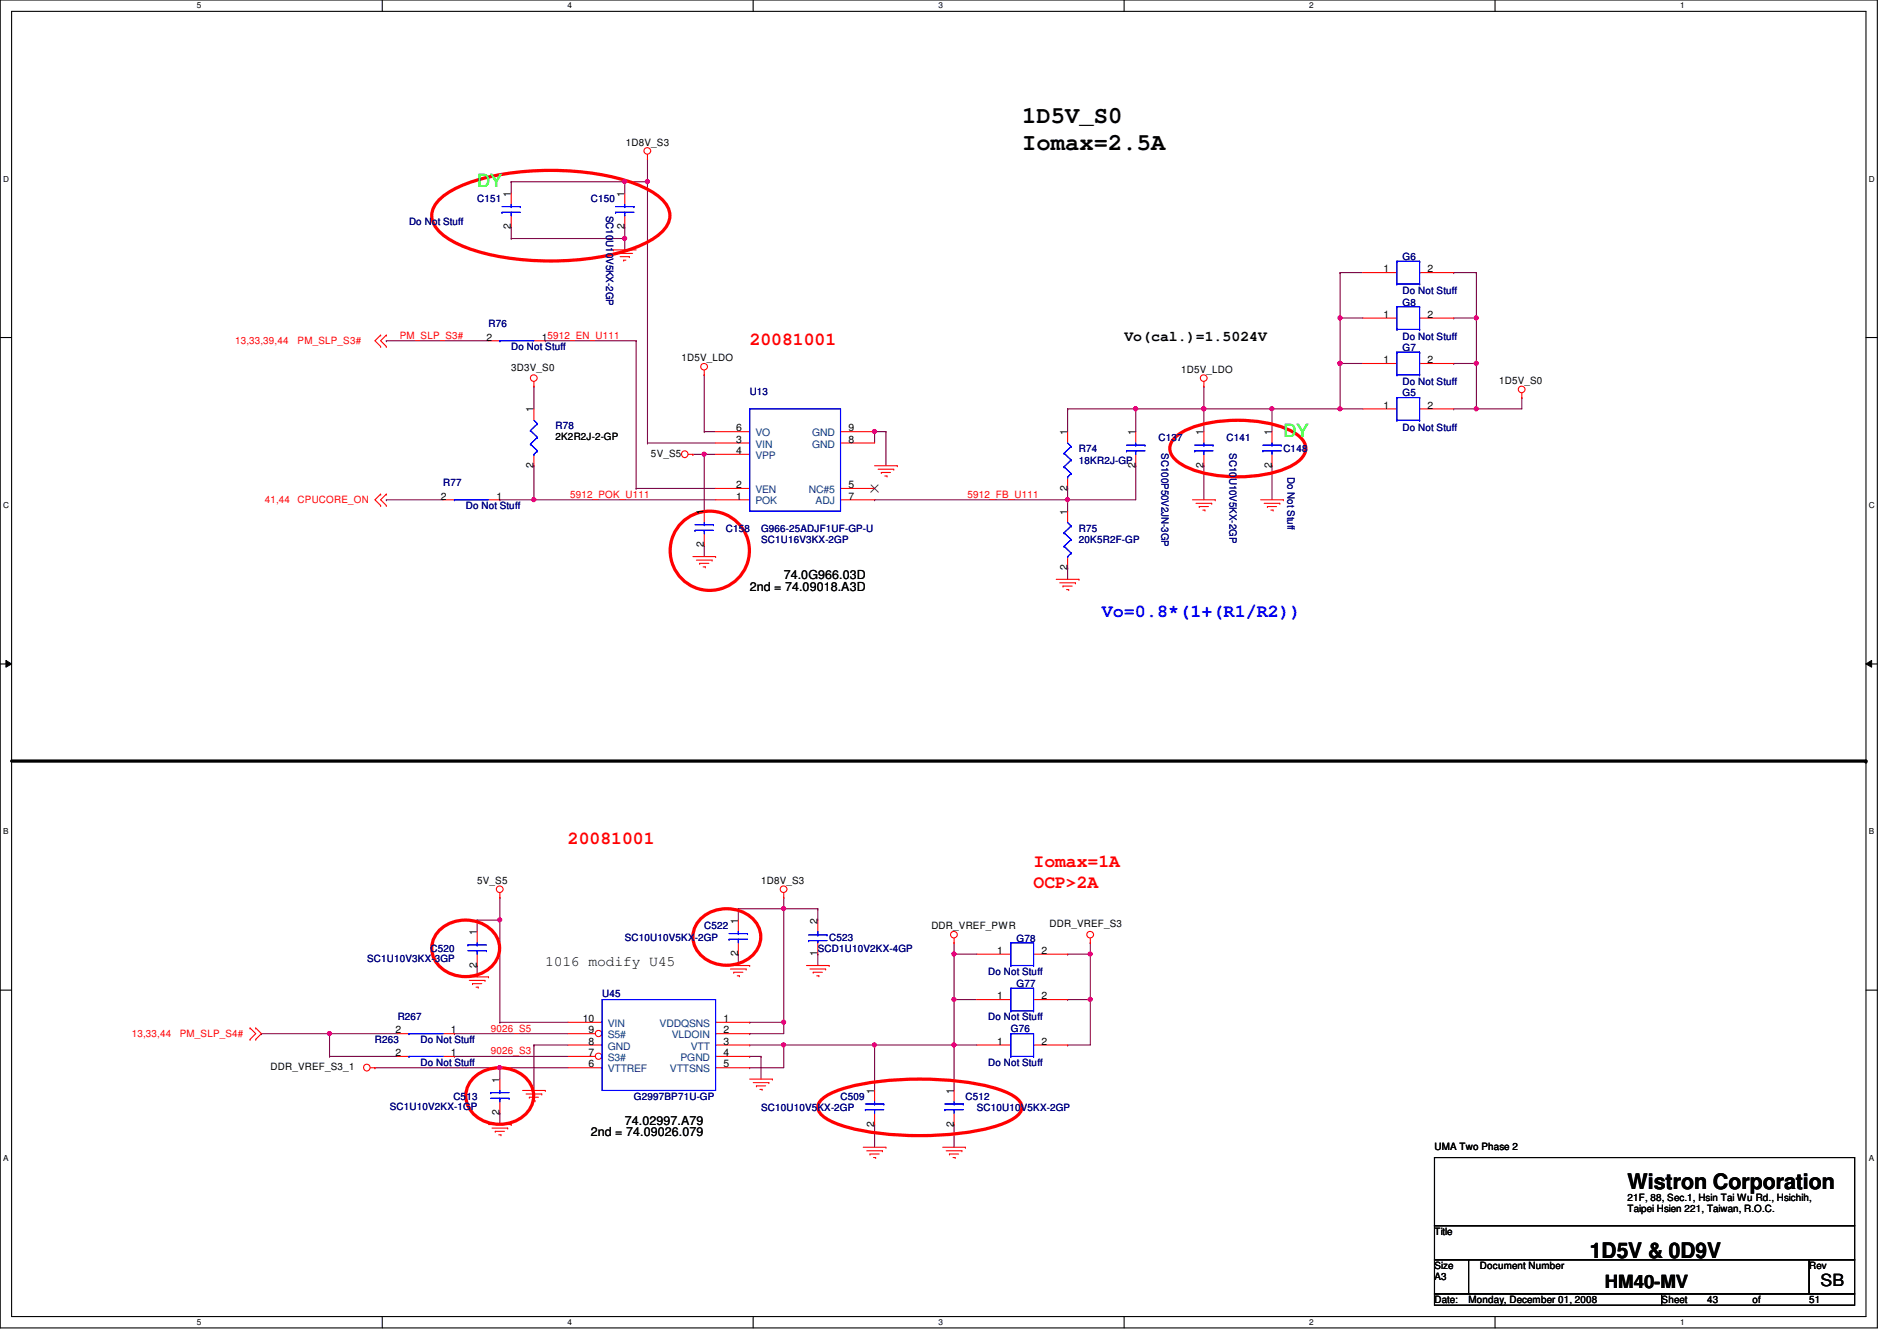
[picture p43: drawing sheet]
<svg xmlns="http://www.w3.org/2000/svg" width="297mm" height="210mm" viewBox="0 0 297 210" stroke-linecap="round" stroke-linejoin="round" font-family="sans-serif">
<defs><g id="words">
<g font-size="3.7">
<text x="160.1" y="19.2">1D5V_S0</text>
<text x="160.1" y="23.5">Iomax=2.5A</text>
</g>
<g font-size="3.3">
<text x="254.8" y="186.1">Wistron Corporation</text>
<text x="249" y="196.9">1D5V &amp; 0D9V</text>
</g>
<g font-size="2.8" fill="#0f0">
<text x="74.7" y="29.2">DY</text>
<text x="201" y="68.3">DY</text>
</g>
<g font-size="2.8" fill="#f00">
<text x="117.4" y="53.9">20081001</text>
<text x="88.9" y="132.2">20081001</text>
<text x="161.8" y="135.7">Iomax=1A</text>
<text x="161.8" y="138.9">OCP&gt;2A</text>
</g>
<text font-size="2.8" fill="#00f" x="172.5" y="96.6">Vo=0.8*(1+(R1/R2))</text>
<text font-size="2.8" x="251.3" y="201.6">HM40-MV</text>
<text font-size="2.6" x="285.1" y="201.3">SB</text>
<g font-size="2.3">
<text x="176.1" y="53.4">Vo(cal.)=1.5024V</text>
<text x="85.4" y="151.2">1016 modify U45</text>
</g>
<g font-size="1.9">
<text x="117.4" y="92.5">2nd = 74.09018.A3D</text>
<text x="122.7" y="90.7">74.0G966.03D</text>
<text x="92.5" y="177.8">2nd = 74.09026.079</text>
<text x="97.8" y="176">74.02997.A79</text>
</g>
<g font-size="1.6">
<text x="98" y="22.8">1D8V_S3</text>
<text x="80" y="35.9" transform="rotate(-90 80 35.9)">2</text>
<text x="80" y="30.8" transform="rotate(-90 80 30.8)">1</text>
<text x="97.8" y="35.9" transform="rotate(-90 97.8 35.9)">2</text>
<text x="97.8" y="30.8" transform="rotate(-90 97.8 30.8)">1</text>
<text x="216.6" y="42.6">1</text>
<text x="223.5" y="42.6">2</text>
<text x="76.2" y="53.3">2</text>
<text x="84.8" y="53.3">15912_EN_U111</text>
<text x="216.6" y="49.7">1</text>
<text x="223.5" y="49.7">2</text>
<text x="80" y="58">3D3V_S0</text>
<text x="106.7" y="56.6">1D5V_LDO</text>
<text x="185" y="58.3">1D5V_LDO</text>
<text x="216.6" y="56.9">1</text>
<text x="223.5" y="56.9">2</text>
<text x="83.6" y="64.6" transform="rotate(-90 83.6 64.6)">1</text>
<text x="216.6" y="64">1</text>
<text x="223.5" y="64">2</text>
<text x="234.7" y="60.1">1D5V_S0</text>
<text x="87" y="68.8">2K2R2J-2-GP</text>
<text x="101.9" y="71.5">5V_S5</text>
<text x="115.3" y="69.3">3</text>
<text x="115.3" y="71.1">4</text>
<text x="115.3" y="67.5">6</text>
<text x="132.8" y="69.3">8</text>
<text x="132.8" y="67.5">9</text>
<text x="167.1" y="68.1" transform="rotate(-90 167.1 68.1)">1</text>
<text x="177.8" y="68.1" transform="rotate(-90 177.8 68.1)">1</text>
<text x="188.5" y="68.1" transform="rotate(-90 188.5 68.1)">1</text>
<text x="199.1" y="68.1" transform="rotate(-90 199.1 68.1)">1</text>
<text x="83.6" y="73.2" transform="rotate(-90 83.6 73.2)">2</text>
<text x="115.3" y="76.4">2</text>
<text x="132.8" y="76.4">5</text>
<text x="167.1" y="76.8" transform="rotate(-90 167.1 76.8)">2</text>
<text x="177.8" y="73.2" transform="rotate(-90 177.8 73.2)">2</text>
<text x="188.5" y="73.2" transform="rotate(-90 188.5 73.2)">2</text>
<text x="199.1" y="73.2" transform="rotate(-90 199.1 73.2)">2</text>
<text x="69" y="78.2">2</text>
<text x="77.7" y="78.2">1</text>
<text x="110.2" y="80.6" transform="rotate(-90 110.2 80.6)">1</text>
<text x="115.3" y="78.2">1</text>
<text x="132.8" y="78.2">7</text>
<text x="167.1" y="80.6" transform="rotate(-90 167.1 80.6)">1</text>
<text x="110.2" y="85.7" transform="rotate(-90 110.2 85.7)">2</text>
<text x="167.1" y="89.2" transform="rotate(-90 167.1 89.2)">2</text>
<text x="74.7" y="138.3">5V_S5</text>
<text x="119.2" y="138.3">1D8V_S3</text>
<text x="74.7" y="146.3" transform="rotate(-90 74.7 146.3)">1</text>
<text x="115.6" y="149.7" transform="rotate(-90 115.6 149.7)">2</text>
<text x="115.6" y="144.6" transform="rotate(-90 115.6 144.6)">1</text>
<text x="128" y="149.7" transform="rotate(-90 128 149.7)">1</text>
<text x="128" y="144.6" transform="rotate(-90 128 144.6)">2</text>
<text x="145.8" y="145.5">DDR_VREF_PWR</text>
<text x="156.2" y="149.3">1</text>
<text x="163.1" y="149.3">2</text>
<text x="164.3" y="145.1">DDR_VREF_S3</text>
<text x="74.7" y="151.5" transform="rotate(-90 74.7 151.5)">2</text>
<text x="61.9" y="161.8">2</text>
<text x="70.6" y="161.8">1</text>
<text x="91.3" y="160">10</text>
<text x="92.2" y="161.8">9</text>
<text x="113.3" y="160">1</text>
<text x="113.3" y="161.8">2</text>
<text x="156.2" y="156.4">1</text>
<text x="163.1" y="156.4">2</text>
<text x="42.4" y="167.5">DDR_VREF_S3_1</text>
<text x="61.9" y="165.3">2</text>
<text x="70.6" y="165.3">1</text>
<text x="92.2" y="167.1">6</text>
<text x="92.2" y="165.3">7</text>
<text x="92.2" y="163.5">8</text>
<text x="113.3" y="163.5">3</text>
<text x="113.3" y="165.3">4</text>
<text x="113.3" y="167.1">5</text>
<text x="156.2" y="163.5">1</text>
<text x="163.1" y="163.5">2</text>
<text x="78.2" y="169.5" transform="rotate(-90 78.2 169.5)">1</text>
<text x="136.9" y="171.2" transform="rotate(-90 136.9 171.2)">1</text>
<text x="149.3" y="171.2" transform="rotate(-90 149.3 171.2)">1</text>
<text x="78.2" y="174.6" transform="rotate(-90 78.2 174.6)">2</text>
<text x="136.9" y="176.4" transform="rotate(-90 136.9 176.4)">2</text>
<text x="149.3" y="176.4" transform="rotate(-90 149.3 176.4)">2</text>
<text x="224.6" y="180">UMA Two Phase 2</text>
<text x="254.8" y="188">21F, 88, Sec.1, Hsin Tai Wu Rd., Hsichih,</text>
<text x="254.8" y="189.8">Taipei Hsien 221, Taiwan, R.O.C.</text>
<text x="224.6" y="193.3">Title</text>
<text x="224.6" y="198.6">Size</text>
<text x="224.6" y="204">Date:</text>
<text x="224.6" y="200.4">A3</text>
<text x="230" y="204">Monday, December 01, 2008</text>
<text x="231.7" y="198.6">Document Number</text>
<text x="260.2" y="204">Sheet</text>
<text x="267.3" y="204">43</text>
<text x="274.4" y="204">of</text>
<text x="283.3" y="204">51</text>
<text x="283.3" y="198.6">Rev</text>
</g>
<g font-size="1.6" fill="#000080">
<text x="64" y="35.2">Do Not Stuff</text>
<text x="74.7" y="31.7">C151</text>
<text x="92.5" y="31.7">C150</text>
<text x="94.9" y="33.8" transform="rotate(90 94.9 33.8)">SC10U10V5KX-2GP</text>
<text x="219.6" y="40.7">G6</text>
<text x="219.6" y="47.8">G8</text>
<text x="219.6" y="46.1">Do Not Stuff</text>
<text x="76.5" y="51.2">R76</text>
<text x="219.6" y="53.2">Do Not Stuff</text>
<text x="80" y="54.8">Do Not Stuff</text>
<text x="219.6" y="54.9">G7</text>
<text x="117.4" y="61.9">U13</text>
<text x="219.6" y="62.1">G5</text>
<text x="219.6" y="60.3">Do Not Stuff</text>
<text x="87" y="67.2">R78</text>
<text x="168.9" y="70.8">R74</text>
<text x="181.4" y="69">C137</text>
<text x="181.9" y="71" transform="rotate(90 181.9 71)">SC100P50V2JN-3GP</text>
<text x="192.1" y="69">C141</text>
<text x="192.5" y="71" transform="rotate(90 192.5 71)">SC10U10V5KX-2GP</text>
<text x="201" y="70.8">C148</text>
<text x="219.6" y="67.4">Do Not Stuff</text>
<text x="69.4" y="76.1">R77</text>
<text x="168.9" y="72.6">18KR2J-GP</text>
<text x="201.6" y="74.7" transform="rotate(90 201.6 74.7)">Do Not Stuff</text>
<text x="72.9" y="79.7">Do Not Stuff</text>
<text x="113.7" y="83.2">C158</text>
<text x="119.2" y="83.2">G966-25ADJF1UF-GP-U</text>
<text x="168.9" y="83.2">R75</text>
<text x="119.2" y="85">SC1U16V3KX-2GP</text>
<text x="168.9" y="85">20K5R2F-GP</text>
<text x="67.4" y="149">C520</text>
<text x="97.8" y="147.2">SC10U10V5KX-2GP</text>
<text x="110.3" y="145.5">C522</text>
<text x="128.1" y="149">SCD1U10V2KX-4GP</text>
<text x="129.8" y="147.2">C523</text>
<text x="159.2" y="147.4">G78</text>
<text x="57.5" y="150.6">SC1U10V3KX-3GP</text>
<text x="154.7" y="152.6">Do Not Stuff</text>
<text x="159.2" y="154.5">G77</text>
<text x="62.3" y="159.7">R267</text>
<text x="94.3" y="156.1">U45</text>
<text x="154.7" y="159.7">Do Not Stuff</text>
<text x="158.3" y="161.5">G76</text>
<text x="58.7" y="163.2">R263</text>
<text x="65.8" y="163.2">Do Not Stuff</text>
<text x="65.8" y="166.8">Do Not Stuff</text>
<text x="154.7" y="166.8">Do Not Stuff</text>
<text x="61" y="173.7">SC1U10V2KX-1GP</text>
<text x="71" y="172.1">C513</text>
<text x="99.3" y="172.1">G2997BP71U-GP</text>
<text x="119.2" y="173.9">SC10U10V5KX-2GP</text>
<text x="131.6" y="172.1">C509</text>
<text x="151.2" y="172.1">C512</text>
<text x="152.9" y="173.9">SC10U10V5KX-2GP</text>
</g>
<g font-size="1.6" fill="#f00">
<text x="36.8" y="53.9">13,33,39,44</text>
<text x="46.6" y="53.9">PM_SLP_S3#</text>
<text x="62.6" y="53">PM_SLP_S3#</text>
<text x="89.3" y="77.9">5912_POK_U111</text>
<text x="151.5" y="77.9">5912_FB_U111</text>
<text x="41.5" y="78.8">41,44</text>
<text x="46.6" y="78.8">CPUCORE_ON</text>
<text x="76.8" y="161.5">9026_S5</text>
<text x="20.7" y="162.3">13,33,44</text>
<text x="28.1" y="162.3">PM_SLP_S4#</text>
<text x="76.8" y="165">9026_S3</text>
</g>
<g font-size="1.6" fill="#004080">
<text x="118.3" y="70.1">VIN</text>
<text x="118.3" y="71.8">VPP</text>
<text x="118.3" y="68.3">VO</text>
<text x="127.2" y="70.1">GND</text>
<text x="127.2" y="68.3">GND</text>
<text x="118.3" y="77.2">VEN</text>
<text x="126.7" y="77.2">NC#5</text>
<text x="118.3" y="79">POK</text>
<text x="127.7" y="79">ADJ</text>
<text x="95.2" y="160.7">VIN</text>
<text x="103.3" y="160.7">VDDQSNS</text>
<text x="95.2" y="167.9">VTTREF</text>
<text x="95.2" y="166.1">S3#</text>
<text x="95.2" y="164.3">GND</text>
<text x="95.2" y="162.5">S5#</text>
<text x="104.9" y="167.9">VTTSNS</text>
<text x="105.2" y="162.5">VLDOIN</text>
<text x="106.5" y="166.1">PGND</text>
<text x="108.2" y="164.3">VTT</text>
</g>
<g font-size="1.3">
<text x="30.8" y="1.3">5</text>
<text x="88.9" y="1.3">4</text>
<text x="146.9" y="1.3">3</text>
<text x="205" y="1.3">2</text>
<text x="263.1" y="1.3">1</text>
<text x=".5" y="28.4">D</text>
<text x="292.6" y="28.4">D</text>
<text x=".5" y="79.5">C</text>
<text x="292.6" y="79.5">C</text>
<text x=".5" y="130.6">B</text>
<text x="292.6" y="130.6">B</text>
<text x=".5" y="181.7">A</text>
<text x="292.6" y="181.7">A</text>
<text x="30.8" y="207.4">5</text>
<text x="88.9" y="207.4">4</text>
<text x="146.9" y="207.4">3</text>
<text x="205" y="207.4">2</text>
<text x="263.1" y="207.4">1</text>
</g>
</g></defs>
<path d="M0 0h294v207.9h-294zM1.8 1.8h290.4v204.3h-290.4z" fill="none" stroke="#000" stroke-width=".17"/>
<g fill="#fff">
<path d="M30.8 .2h.7v1.4h-.7z"/>
<path d="M30.8 206.2h.7v1.4h-.7z"/>
</g>
<path d="M59.9 0v1.8M59.9 206.1v1.8" fill="none" stroke="#000" stroke-width=".17"/>
<g fill="#fff">
<path d="M88.9 .2h.6v1.4h-.6z"/>
<path d="M88.9 206.2h.6v1.4h-.6z"/>
</g>
<path d="M117.9 0v1.8M117.9 206.1v1.8" fill="none" stroke="#000" stroke-width=".17"/>
<g fill="#fff">
<path d="M146.9 .2h.7v1.4h-.7z"/>
<path d="M146.9 206.2h.7v1.4h-.7z"/>
</g>
<path d="M176 0v1.8M176 206.1v1.8" fill="none" stroke="#000" stroke-width=".17"/>
<g fill="#fff">
<path d="M205 .2h.7v1.4h-.7z"/>
<path d="M205 206.2h.7v1.4h-.7z"/>
</g>
<path d="M234.1 0v1.8M234.1 206.1v1.8" fill="none" stroke="#000" stroke-width=".17"/>
<g fill="#fff">
<path d="M263.1 .2h.7v1.4h-.7z"/>
<path d="M263.1 206.2h.7v1.4h-.7z"/>
<path d="M.5 27.3h.9v1.4h-.9z"/>
<path d="M292.6 27.3h.9v1.4h-.9z"/>
<path d="M.5 78.4h.9v1.4h-.9z"/>
<path d="M292.6 78.4h.9v1.4h-.9z"/>
</g>
<path d="M0 52.8h1.8M292.2 52.8h1.8" fill="none" stroke="#000" stroke-width=".17"/>
<g fill="#fff">
<path d="M.5 129.5h.8v1.4h-.8z"/>
<path d="M292.6 129.5h.9v1.4h-.9z"/>
</g>
<path d="M0 103.9h1.8M292.2 103.9h1.8" fill="none" stroke="#000" stroke-width=".17"/>
<path d="M.9 103.4l.9 .5-.9 .5zM292.2 103.9l.9-.5v1z" fill="#000"/>
<path d="M.9 103.4l.9 .5-.9 .5zM292.2 103.9l.9-.5v1z" fill="none" stroke="#000" stroke-width=".16"/>
<g fill="#fff">
<path d="M.5 180.5h.8v1.4h-.8z"/>
<path d="M292.6 180.5h.9v1.4h-.9z"/>
</g>
<path d="M0 155h1.8M292.2 155h1.8" fill="none" stroke="#000" stroke-width=".17"/>
<path d="M80 28.4h.1M80 28.4h17.8M97.8 28.4h.1M97.8 28.4v1.8M227.6 49.8h.1M227.6 49.8h3.6M188.5 72.9h.1M188.5 60.5h.1M188.5 60.5v3.5M188.5 72.9v5.3M128.1 149.4h.1M128.1 149.4v1.7" fill="none" stroke="#800040" stroke-width=".17"/>
<circle cx="188.5" cy="64" r=".32" fill="#f0f"/>
<circle cx="188.5" cy="64" r=".32" fill="none" stroke="#f0f" stroke-width=".17"/>
<path d="M167.2 78.2h.1M167.2 78.2h10.6" fill="none" stroke="#800040" stroke-width=".17"/>
<circle cx="167.1" cy="78.2" r=".32" fill="#f0f"/>
<circle cx="167.1" cy="78.2" r=".32" fill="none" stroke="#f0f" stroke-width=".17"/>
<g fill="none" stroke="#800040" stroke-width=".17">
<path d="M80 28.4h.1M80 28.4v1.8M97.8 37.3h.1M97.8 37.3v1.8M209.8 49.8h.1M209.8 49.8h3.6M231.2 49.8h.1M231.2 49.8v7.1M231.2 64h.1M231.2 64h7.1M122.7 142.2h.1M122.7 142.2h5.4"/>
<path d="M128.1 142.2h.1M128.1 142.2v1.8"/>
</g>
<circle cx="231.2" cy="56.9" r=".32" fill="#f0f"/>
<circle cx="231.2" cy="56.9" r=".32" fill="none" stroke="#f0f" stroke-width=".17"/>
<circle cx="231.2" cy="49.8" r=".32" fill="#f0f"/>
<circle cx="231.2" cy="49.8" r=".32" fill="none" stroke="#f0f" stroke-width=".17"/>
<path d="M209.8 56.9h.1M209.8 56.9h3.6M231.2 56.9h.1M231.2 56.9v7.1" fill="none" stroke="#800040" stroke-width=".17"/>
<circle cx="231.2" cy="64" r=".32" fill="#f0f"/>
<circle cx="231.2" cy="64" r=".32" fill="none" stroke="#f0f" stroke-width=".17"/>
<path d="M209.8 49.8h.1M209.8 49.8v7.1M227.6 56.9h.1M227.6 56.9h3.6M231.2 42.7h.1M231.2 42.7v7.1M238.3 62.2h.1M238.3 62.2v1.8" fill="none" stroke="#800040" stroke-width=".17"/>
<circle cx="209.8" cy="56.9" r=".32" fill="#f0f"/>
<circle cx="209.8" cy="56.9" r=".32" fill="none" stroke="#f0f" stroke-width=".17"/>
<circle cx="209.8" cy="49.8" r=".32" fill="#f0f"/>
<circle cx="209.8" cy="49.8" r=".32" fill="none" stroke="#f0f" stroke-width=".17"/>
<path d="M80 37.3h.1M80 37.3h17.8M209.8 42.7h.1M209.8 42.7h3.6" fill="none" stroke="#800040" stroke-width=".17"/>
<circle cx="97.8" cy="37.3" r=".32" fill="#f0f"/>
<circle cx="97.8" cy="37.3" r=".32" fill="none" stroke="#f0f" stroke-width=".17"/>
<path d="M80 35.6h.1M80 35.6v1.7M209.8 42.7h.1M209.8 42.7v7.1M227.6 42.7h.1M227.6 42.7h3.6M170.7 149.4h.1M170.7 149.4v7.1M136.9 176h.1M136.9 176v3.6" fill="none" stroke="#800040" stroke-width=".17"/>
<circle cx="170.7" cy="149.3" r=".32" fill="#f0f"/>
<circle cx="170.7" cy="149.3" r=".32" fill="none" stroke="#f0f" stroke-width=".17"/>
<path d="M101.4 28.4h.1M101.4 28.4v40.9M167.2 156.5h.1M167.2 156.5h3.5M122.7 163.6h.1M122.7 163.6h14.2M136.9 163.6h.1M136.9 163.6v7.1" fill="none" stroke="#800040" stroke-width=".17"/>
<circle cx="101.4" cy="28.4" r=".32" fill="#f0f"/>
<circle cx="101.4" cy="28.4" r=".32" fill="none" stroke="#f0f" stroke-width=".17"/>
<g fill="none" stroke="#800040" stroke-width=".17">
<path d="M60.5 78.2h.1M60.5 78.2h8.9M177.8 64h.1M177.8 64v3.6M149.4 156.5h.1M149.4 149.4h.1M149.4 149.4v7.1M149.4 156.5h3.5M117.4 161.8h.1M117.4 161.8h5.3M149.4 176h.1M149.4 176v3.6"/>
<path d="M167.2 163.6h.1M167.2 163.6h3.5"/>
</g>
<circle cx="149.4" cy="149.3" r=".32" fill="#f0f"/>
<circle cx="149.4" cy="149.3" r=".32" fill="none" stroke="#f0f" stroke-width=".17"/>
<path d="M149.4 149.4h.1M149.4 149.4h3.5M117.4 165.4h.1M117.4 165.4h1.8M119.2 165.4h.1M119.2 165.4v3.5M149.4 163.6h.1M149.4 163.6h3.5" fill="none" stroke="#800040" stroke-width=".17"/>
<circle cx="149.4" cy="163.5" r=".32" fill="#f0f"/>
<circle cx="149.4" cy="163.5" r=".32" fill="none" stroke="#f0f" stroke-width=".17"/>
<g fill="none" stroke="#800040" stroke-width=".17">
<path d="M136.9 78.2h.1M136.9 78.2h30.3M167.2 64h.1M167.2 64h10.6M167.2 64v3.6M177.8 72.9h.1M177.8 72.9v5.3M115.6 142.2h.1M122.7 140.5h.1M122.7 140.5v1.7h-7.1M170.7 156.5h.1M170.7 156.5v7.1"/>
<path d="M149.4 163.6h.1M149.4 163.6v7.1"/>
</g>
<circle cx="170.7" cy="156.4" r=".32" fill="#f0f"/>
<circle cx="170.7" cy="156.4" r=".32" fill="none" stroke="#f0f" stroke-width=".17"/>
<path d="M122.7 160h.1M122.7 160v1.8" fill="none" stroke="#800040" stroke-width=".17"/>
<circle cx="122.7" cy="160" r=".32" fill="#f0f"/>
<circle cx="122.7" cy="160" r=".32" fill="none" stroke="#f0f" stroke-width=".17"/>
<path d="M117.4 160h.1M117.4 163.6h.1M117.4 167.1h.1M117.4 160h5.3M117.4 163.6h5.3M122.7 163.6h.1M122.7 163.6v3.5h-5.3" fill="none" stroke="#800040" stroke-width=".17"/>
<circle cx="122.7" cy="163.5" r=".32" fill="#f0f"/>
<circle cx="122.7" cy="163.5" r=".32" fill="none" stroke="#f0f" stroke-width=".17"/>
<path d="M167.2 76.5h.1M167.2 76.5v1.7M188.5 64h.1M188.5 64v3.6M227.6 64h.1M227.6 64h3.6M122.7 142.2h.1M122.7 142.2v17.8M167.2 149.4h.1M170.7 147.6h.1M170.7 147.6v1.8h-3.5" fill="none" stroke="#800040" stroke-width=".17"/>
<circle cx="122.7" cy="142.2" r=".32" fill="#f0f"/>
<circle cx="122.7" cy="142.2" r=".32" fill="none" stroke="#f0f" stroke-width=".17"/>
<path d="M188.5 64h.1M188.5 64h10.7M149.4 147.6h.1M149.4 147.6v1.8" fill="none" stroke="#800040" stroke-width=".17"/>
<circle cx="188.5" cy="64" r=".32" fill="#f0f"/>
<circle cx="188.5" cy="64" r=".32" fill="none" stroke="#f0f" stroke-width=".17"/>
<path d="M97.8 28.4h.1M97.8 28.4h3.6M199.2 64h.1M199.2 72.9h.1M199.2 64v3.6M199.2 72.9v5.3M167.2 88.9h.1M167.2 88.9v1.8" fill="none" stroke="#800040" stroke-width=".17"/>
<circle cx="97.8" cy="28.4" r=".32" fill="#f0f"/>
<circle cx="97.8" cy="28.4" r=".32" fill="none" stroke="#f0f" stroke-width=".17"/>
<path d="M177.8 64h.1M177.8 64h10.7" fill="none" stroke="#800040" stroke-width=".17"/>
<circle cx="177.8" cy="64" r=".32" fill="#f0f"/>
<circle cx="177.8" cy="64" r=".32" fill="none" stroke="#f0f" stroke-width=".17"/>
<path d="M209.8 56.9h.1M209.8 56.9v7.1" fill="none" stroke="#800040" stroke-width=".17"/>
<circle cx="209.8" cy="56.9" r=".32" fill="#f0f"/>
<circle cx="209.8" cy="56.9" r=".32" fill="none" stroke="#f0f" stroke-width=".17"/>
<path d="M115.6 142.2h.1M115.6 142.2v1.8M149.4 156.5h.1M149.4 156.5v7.1" fill="none" stroke="#800040" stroke-width=".17"/>
<circle cx="149.4" cy="156.4" r=".32" fill="#f0f"/>
<circle cx="149.4" cy="156.4" r=".32" fill="none" stroke="#f0f" stroke-width=".17"/>
<path d="M136.9 163.6h.1M136.9 163.6h12.5" fill="none" stroke="#800040" stroke-width=".17"/>
<circle cx="136.9" cy="163.5" r=".32" fill="#f0f"/>
<circle cx="136.9" cy="163.5" r=".32" fill="none" stroke="#f0f" stroke-width=".17"/>
<path d="M209.8 64h.1M209.8 64h3.6M115.6 149.4h.1M115.6 149.4v1.7" fill="none" stroke="#800040" stroke-width=".17"/>
<circle cx="209.8" cy="64" r=".32" fill="#f0f"/>
<circle cx="209.8" cy="64" r=".32" fill="none" stroke="#f0f" stroke-width=".17"/>
<path d="M199.2 64h.1M199.2 64h10.6" fill="none" stroke="#800040" stroke-width=".17"/>
<circle cx="199.1" cy="64" r=".32" fill="#f0f"/>
<circle cx="199.1" cy="64" r=".32" fill="none" stroke="#f0f" stroke-width=".17"/>
<g fill="none" stroke="#800040" stroke-width=".17">
<path d="M97.8 35.6h.1M97.8 35.6v1.7M101.4 24.9h.1M101.4 24.9v3.5M78.3 78.2h.1M78.3 78.2h33.8M83.6 60.5h.1M83.6 72.9h.1M83.6 78.2h.1M83.6 60.5v3.5M83.6 72.9v5.3M167.2 78.2h.1"/>
<path d="M167.2 78.2v1.8"/>
</g>
<circle cx="83.6" cy="78.2" r=".32" fill="#f0f"/>
<circle cx="83.6" cy="78.2" r=".32" fill="none" stroke="#f0f" stroke-width=".17"/>
<g fill="none" stroke="#800040" stroke-width=".17">
<path d="M60.5 53.3h.1M60.5 53.3h16M85.4 53.3h.1M85.4 53.3h14.2M99.6 53.3h.1M99.6 53.3v23.2M110.3 58.7h.1M110.3 58.7v8.9M99.6 76.5h.1M99.6 76.5h12.5M101.4 69.3h.1M101.4 69.3h10.7"/>
<path d="M110.3 67.6h.1M110.3 67.6h1.8M136.9 67.6h.1M136.9 67.6h1.8"/>
</g>
<circle cx="136.9" cy="67.5" r=".32" fill="#f0f"/>
<circle cx="136.9" cy="67.5" r=".32" fill="none" stroke="#f0f" stroke-width=".17"/>
<path d="M110.3 71.1h.1M110.3 71.1h1.8M136.9 67.6h.1M136.9 67.6v1.7M138.7 67.6h.1M138.7 67.6v5.3M110.3 85.3h.1M110.3 85.3v1.8" fill="none" stroke="#800040" stroke-width=".17"/>
<circle cx="110.2" cy="71.1" r=".32" fill="#f0f"/>
<circle cx="110.2" cy="71.1" r=".32" fill="none" stroke="#f0f" stroke-width=".17"/>
<path d="M108.5 71.1h.1M108.5 71.1h1.8v8.9M110.3 80h.1M51.6 161.8h.1M51.6 161.8h10.7" fill="none" stroke="#800040" stroke-width=".17"/>
<circle cx="51.6" cy="161.8" r=".32" fill="#f0f"/>
<circle cx="51.6" cy="161.8" r=".32" fill="none" stroke="#f0f" stroke-width=".17"/>
<path d="M78.3 144h.1M78.3 144v16M71.2 165.4h.1M71.2 161.8h.1M71.2 165.4h17.7M71.2 161.8h17.7" fill="none" stroke="#800040" stroke-width=".17"/>
<circle cx="78.2" cy="144" r=".32" fill="#f0f"/>
<circle cx="78.2" cy="144" r=".32" fill="none" stroke="#f0f" stroke-width=".17"/>
<path d="M58.7 167.1h.1M58.7 167.1h30.2M78.3 167.1h.1M78.3 160h.1M78.3 160h10.6M78.3 167.1v1.8M83.6 163.6h.1M83.6 163.6h5.3" fill="none" stroke="#800040" stroke-width=".17"/>
<circle cx="78.2" cy="167.1" r=".32" fill="#f0f"/>
<circle cx="78.2" cy="167.1" r=".32" fill="none" stroke="#f0f" stroke-width=".17"/>
<g fill="none" stroke="#800040" stroke-width=".17">
<path d="M74.7 151.1h.1M74.7 144h.1M74.7 144v1.8M74.7 151.1v1.8M78.3 140.5h.1M78.3 140.5v3.5h-3.6M40.9 161.8h.1M40.9 161.8h10.7M51.6 165.4h.1M51.6 161.8h.1M51.6 165.4h10.7M51.6 161.8v3.6"/>
<path d="M78.3 174.2h.1M78.3 174.2v1.8M83.6 163.6h.1M83.6 163.6v7.1"/>
</g>
<g fill="none" stroke="#f00" stroke-width=".17">
<path d="M96.1 39.1h.1M96.1 39.1h3.5M96.6 39.7h.1M96.6 39.7h2.5M97.8 30.2v1.8M97.8 33.8v1.8M101.4 24.9h.1M101.4 24.2v.7M59.6 54.2h.1M59.6 52.5h.1M59.6 52.5l-.9 .8 .9 .9M60.5 54.2h.1"/>
<path d="M60.5 52.5h.1M60.5 52.5l-.9 .8 .9 .9M83.6 59.7v.8M97.1 40.2h1.4M97.7 40.7h.1M97.7 40.7h.3M98.5 40.2h.1M110.3 58.7h.1M110.3 58v.7M188.5 59.7v.8M213.4 49.8h5.3M213.4 56.9h5.3"/>
<path d="M213.4 42.7h5.3M222.3 49.8h5.3M222.3 56.9h5.3M222.3 42.7h5.3M59.6 79.1h.1M59.6 77.3h.1M59.6 77.3l-.9 .9 .9 .9M60.5 79.1h.1M60.5 77.3h.1M60.5 77.3l-.9 .9 .9 .9M69.4 78.2h1.8M76.5 78.2h1.8"/>
<path d="M83.6 60.5h.1M83.6 64v1.8M83.6 71.1v1.8M107.8 71.1h.7M108.5 71.1h.1M112.1 78.2h5.3M112.1 71.1h5.3M112.1 76.5h5.3M112.1 69.3h5.3M112.1 67.6h5.3M131.6 78.2h5.3M131.6 76.5h5.3"/>
<path d="M131.6 69.3h5.3M131.6 67.6h5.3M136.9 72.9h3.6M137.5 73.4h2.5M138 74h.1M138 74h1.4M138.6 74.5h.3M138.9 74.5h.1M140 73.4h.1M140.5 72.9h.1M167.2 67.6v1.7M167.2 74.7v1.8"/>
<path d="M186.7 78.2h3.6M187.3 78.8h2.4M187.8 79.3h.1M187.8 79.3h1.4M188.3 79.8h.4M188.5 60.5h.1M188.5 67.6v1.7M188.5 71.1v1.8M188.7 79.8h.1M189.7 78.8h.1M190.3 78.2h.1M197.4 78.2h3.6"/>
<path d="M197.9 78.8h2.5M198.5 79.3h.1M198.5 79.3h1.4M199 79.8h.3M199.2 67.6v1.7M199.2 71.1v1.8M199.3 79.8h.1M200.4 78.8h.1M201 78.2h.1M213.4 64h5.3M222.3 64h5.3M238.3 62.2h.1"/>
<path d="M238.3 61.5v.7M108.5 87.1h3.6M109 87.7h2.5M109.6 88.2h.1M109.6 88.2h1.4M110.1 88.7h.3M110.3 80v1.8M110.3 83.6v1.7M110.4 88.7h.1M111.5 87.7h.1M112.1 87.1h.1M165.4 90.7h3.5"/>
<path d="M165.9 91.2h2.5M166.5 91.7h.1M166.5 91.7h1.4M167 92.3h.3M167.2 80v1.8M167.2 87.1v1.8M167.3 92.3h.1M168.4 91.2h.1M168.9 90.7h.1M78.3 139.7v.8M122.7 139.7v.8M72.9 152.9h3.6"/>
<path d="M73.5 153.5h2.4M74 154h.1M74 154h1.4M74.5 154.5h.4M74.7 145.8v1.8M74.7 149.4v1.7M74.9 154.5h.1M75.9 153.5h.1M76.5 152.9h.1M78.3 140.5h.1M113.8 151.1h3.6M114.4 151.7h2.4"/>
<path d="M114.9 152.2h.1M114.9 152.2h1.4M115.4 152.7h.4M115.6 144v1.8M115.6 147.6v1.8M115.8 152.7h.1M116.8 151.7h.1M117.4 151.1h.1M122.7 140.5h.1M126.3 151.1h3.5M126.8 151.7h2.5M127.3 152.2h.1"/>
<path d="M127.3 152.2h1.5M127.9 152.7h.3M128.1 144v1.8M128.1 147.6v1.8M128.2 152.7h.1M129.3 151.7h.1M129.8 151.1h.1M149.4 147.6h.1M149.4 146.9v.7M170.7 147.6h.1M170.7 146.9v.7M39.2 162.7h.1"/>
<path d="M39.2 160.9h.1M39.2 160.9l.8 .9-.8 .9M40 160.9h.1M40 162.7h.1M40 160.9l.9 .9-.9 .9M58 167.1h.7M58.7 167.1h.1M62.3 161.8h1.7M69.4 161.8h1.8M76.5 176h3.5M77 176.6h2.5M77.6 177.1h.1"/>
<path d="M77.6 177.1h1.4M78.1 177.6h.3M78.3 168.9v1.8M78.3 172.5v1.7M78.4 177.6h.1M79.5 176.6h.1M80 176h.1M81.8 170.7h3.6M82.4 171.2h2.4M82.9 171.7h.1M82.9 171.7h1.4M83.4 172.3h.4"/>
<path d="M83.8 172.3h.1M84.8 171.2h.1M85.4 170.7h.1M88.9 167.1h5.4M112.1 167.1h5.3M112.1 163.6h5.3M112.1 161.8h5.3M112.1 160h5.3M112.1 165.4h5.3M117.4 168.9h3.5M117.9 169.5h2.5M118.4 170h.1"/>
<path d="M118.4 170h1.5M119 170.5h.3M119.3 170.5h.1M120.4 169.5h.1M120.9 168.9h.1M135.2 179.6h3.5M136.9 170.7v1.8M136.9 174.2v1.8M138.7 179.6h.1M147.6 179.6h3.6M149.4 170.7v1.8M149.4 174.2v1.8"/>
<path d="M151.2 179.6h.1M152.9 163.6h5.4M161.8 163.6h5.4M135.7 180.1h2.5M136.2 180.6h.1M136.2 180.6h1.5M136.8 181.2h.3M137.1 181.2h.1M138.2 180.1h.1M148.2 180.1h2.4M148.7 180.6h.1M148.7 180.6h1.4"/>
<path d="M149.2 181.2h.4M149.6 181.2h.1M150.6 180.1h.1"/>
<circle cx="101.4" cy="23.6" r=".52"/>
<circle cx="83.6" cy="59.2" r=".52"/>
<circle cx="110.3" cy="57.4" r=".52"/>
<circle cx="188.5" cy="59.2" r=".52"/>
<circle cx="107.2" cy="71.1" r=".52"/>
<circle cx="238.3" cy="61" r=".52"/>
<circle cx="78.3" cy="139.2" r=".52"/>
<circle cx="122.7" cy="139.2" r=".52"/>
<circle cx="149.4" cy="146.3" r=".52"/>
<circle cx="170.7" cy="146.3" r=".52"/>
<circle cx="57.4" cy="167.1" r=".52"/>
</g>
<path d="M224.6 181.2h65.8v10.7h-65.8zM224.6 191.9h65.8v5.3h-65.8zM224.6 197.2h5.4v5.3h-5.4zM230 197.2h53.3v5.3h-53.3zM283.3 197.2h7.1v5.3h-7.1zM224.6 202.5h35.6v1.8h-35.6zM260.2 202.5h30.2v1.8h-30.2z" fill="none" stroke="#000" stroke-width=".17"/>
<path d="M1.8 119.1h290.4" fill="none" stroke="#000" stroke-width=".51"/>
<circle cx="292.2" cy="119.1" r=".25" fill="#000"/>
<g fill="none" stroke="#f00" stroke-width=".51">
<path d="M68.6 31.5a14.1 14.1 0 0 1 6.6-3.5 44.3 44.3 0 0 1 23.5 .5 10.5 10.5 0 0 1 5.8 3.7 3 3 0 0 1-.6 3.8 14.1 14.1 0 0 1-6.7 3.5 44.2 44.2 0 0 1-23.5-.5 10.4 10.4 0 0 1-5.7-3.7 3 3 0 0 1 .6-3.8zM184 68.5a11 11 0 0 1 5.7-2.4 21.7 21.7 0 0 1 12.5 1.4 3.6 3.6 0 0 1 2.3 2.7 2.9 2.9 0 0 1-1.5 2.2 17 17 0 0 1-9.2 2.2 16.8 16.8 0 0 1-9.2-2.2 2.67 2.67 0 0 1-1.3-2.8l.3-.6zM68.8 145.6a6 6 0 0 1 8.7 .6 4 4 0 0 1-1.9 6.1 5.7 5.7 0 0 1-7.7-2.3 3.9 3.9 0 0 1 .9-4.4zM109.7 143.8a6 6 0 0 1 8.7 .6 4 4 0 0 1-1.9 6.1 5.7 5.7 0 0 1-7.7-2.3 3.9 3.9 0 0 1 .9-4.4zM74.2 168.7a6 6 0 0 1 8.6 .6 4 4 0 0 1-1.9 6.1 5.7 5.7 0 0 1-7.6-2.3 3.9 3.9 0 0 1 .9-4.4zM128.5 172.2a12.6 12.6 0 0 1 6.4-2.5 50.5 50.5 0 0 1 21.1 .7 8.3 8.3 0 0 1 3.5 1.8 1.47 1.47 0 0 1 0 2.2 12.6 12.6 0 0 1-6.3 2.6 49.6 49.6 0 0 1-21.1-.7 8.3 8.3 0 0 1-3.6-1.9 1.47 1.47 0 0 1 0-2.2z"/>
<circle cx="111.1" cy="86.2" r="6.2"/>
</g>
<g fill="none" stroke="#00f" stroke-width=".17">
<path d="M96.4 33.2h.1M96.4 32.3h2.9M96.4 33.2h2.9M97.8 32.3h.1M97.8 33.2h.1M97.8 32v.3M97.8 33.2v.6M99.3 32.3h.1M218.7 48h.1M218.7 51.6h.1M218.7 55.1h.1M218.7 58.7h.1"/>
<path d="M218.7 40.9h.1M218.7 44.4h.1M218.7 40.9v3.5M218.7 48v3.6M218.7 55.1v3.6M218.7 48h3.6M218.7 51.6h3.6M218.7 55.1h3.6M218.7 58.7h3.6M218.7 40.9h3.6M218.7 44.4h3.6M222.3 48h.1"/>
<path d="M222.3 51.6h.1M222.3 55.1h.1M222.3 58.7h.1M222.3 40.9h.1M222.3 44.4h.1M222.3 40.9v3.5M222.3 48v3.6M222.3 55.1v3.6M71.2 78.2h.1M71.2 78.2h5.3M83.1 67.4h.1M83.1 69.5h.1"/>
<path d="M83.1 67.4l1.1 1.1M83.1 69.5l1.1 1.1M83.6 71.1h.1M83.6 65.8l.6 .5M84.2 66.3h.1M84.2 68.5h.1M84.2 70.6h.1M84.2 66.3l-1.1 1.1M84.2 68.5l-1.1 1M84.2 70.6l-.6 .5M117.4 64h14.2v16h-14.2zM166.6 71h.1"/>
<path d="M166.6 73.1h.1M166.6 71l1.1 1M166.6 73.1l1.1 1M167.2 74.7h.1M167.2 69.3l.5 .6M167.7 69.9h.1M167.7 72h.1M167.7 74.1h.1M167.7 69.9l-1.1 1.1M167.7 72l-1.1 1.1M167.7 74.1l-.5 .6M187.1 70.6h.1"/>
<path d="M187.1 69.7h2.8M187.1 70.6h2.8M188.5 69.7h.1M188.5 70.6h.1M188.5 69.3v.4M188.5 70.6v.5M189.9 69.7h.1M197.7 70.6h.1M197.7 69.7h2.9M197.7 70.6h2.9M199.2 69.7h.1M199.2 70.6h.1"/>
<path d="M199.2 69.3v.4M199.2 70.6v.5M200.6 69.7h.1M218.7 62.2h.1M218.7 65.8h.1M218.7 62.2v3.6M218.7 62.2h3.6M218.7 65.8h3.6M222.3 62.2h.1M222.3 65.8h.1M222.3 62.2v3.6M108.8 83h.1"/>
<path d="M108.8 82.1h2.9M108.8 83h2.9M110.3 82.1h.1M110.3 83h.1M110.3 81.8v.3M110.3 83v.6M111.7 82.1h.1M166.6 83.4h.1M166.6 85.5h.1M166.6 83.4l1.1 1.1M166.6 85.5l1.1 1.1M167.2 87.1h.1"/>
<path d="M167.2 81.8l.5 .5M167.7 82.3h.1M167.7 84.5h.1M167.7 86.6h.1M167.7 82.3l-1.1 1.1M167.7 84.5l-1.1 1M167.7 86.6l-.5 .5M73.3 147.9h.1M73.3 147.9h2.9M73.3 148.8h2.9M74.7 147.9h.1M74.7 148.8h.1"/>
<path d="M74.7 147.6v.3M74.7 148.8v.6M76.2 148.8h.1M114.2 147h.1M114.2 146.1h2.8M114.2 147h2.8M115.6 146.1h.1M115.6 147h.1M115.6 145.8v.3M115.6 147v.6M117 146.1h.1M126.6 147.2h.1"/>
<path d="M126.6 147.2h2.9M126.6 146.3h2.9M128.1 147.2h.1M128.1 146.3h.1M128.1 145.8v.5M128.1 147.2v.4M129.5 146.3h.1M64 161.8h.1M64 161.8h5.4M76.8 171h.1M76.8 171h2.9M76.8 171.9h2.9"/>
<path d="M78.3 171h.1M78.3 171.9h.1M78.3 170.7v.3M78.3 171.9v.6M79.7 171.9h.1M135.5 173.7h.1M135.5 172.8h2.9M135.5 173.7h2.9M136.9 172.8h.1M136.9 173.7h.1M136.9 172.5v.3M136.9 173.7v.5"/>
<path d="M138.4 172.8h.1M148 173.7h.1M148 172.8h2.8M148 173.7h2.8M149.4 172.8h.1M149.4 173.7h.1M149.4 172.5v.3M149.4 173.7v.5M150.8 172.8h.1M158.3 161.8h.1M158.3 165.4h.1M158.3 161.8v3.6"/>
<path d="M158.3 161.8h3.5M158.3 165.4h3.5M161.8 161.8h.1M161.8 165.4h.1M161.8 161.8v3.6"/>
</g>
<path d="M136.4 75.9l1.1 1.1M137.5 75.9l-1.1 1.1" fill="none" stroke="#804000" stroke-width=".16"/>
<circle cx="93.7" cy="165.3" r=".5" fill="#fff"/>
<g fill="none" stroke="#f00" stroke-width=".17">
<path d="M88.9 165.4h4.3M88.9 163.6h5.4"/>
<circle cx="93.7" cy="165.3" r=".5"/>
</g>
<circle cx="93.7" cy="161.8" r=".5" fill="#fff"/>
<g fill="none" stroke="#f00" stroke-width=".17">
<path d="M80 30.2v1.8M80 33.8v1.8M76.5 53.3h1.8M83.6 53.3h1.8M177.8 67.6v1.7M177.8 71.1v1.8M152.9 149.4h5.4M152.9 156.5h5.4M161.8 149.4h5.4M161.8 156.5h5.4M62.3 165.4h1.7M69.4 165.4h1.8"/>
<path d="M88.9 161.8h4.3M88.9 160h5.4"/>
<circle cx="93.7" cy="161.8" r=".5"/>
</g>
<g fill="none" stroke="#00f" stroke-width=".17">
<path d="M78.6 33.2h.1M78.6 32.3h2.9M78.6 33.2h2.9M80 32.3h.1M80 33.2h.1M80 32v.3M80 33.2v.6M81.5 32.3h.1M78.3 53.3h.1M78.3 53.3h5.3M176.4 70.6h.1M176.4 69.7h2.9"/>
<path d="M176.4 70.6h2.9M177.8 69.7h.1M177.8 70.6h.1M177.8 69.3v.4M177.8 70.6v.5M179.3 69.7h.1M94.3 156.5h17.8v14.2h-17.8zM158.3 147.6h.1M158.3 151.1h.1M158.3 154.7h.1M158.3 158.2h.1M158.3 147.6v3.5"/>
<path d="M158.3 154.7v3.5M158.3 147.6h3.5M158.3 151.1h3.5M158.3 154.7h3.5M158.3 158.2h3.5M161.8 147.6h.1M161.8 151.1h.1M161.8 154.7h.1M161.8 158.2h.1M161.8 147.6v3.5M161.8 154.7v3.5M64 165.4h.1"/>
<path d="M64 165.4h5.4"/>
</g>
<circle cx="188.5" cy="64" r=".32" fill="#f0f"/>
<circle cx="188.5" cy="64" r=".32" fill="none" stroke="#f0f" stroke-width=".17"/>
<circle cx="167.1" cy="78.2" r=".32" fill="#f0f"/>
<circle cx="167.1" cy="78.2" r=".32" fill="none" stroke="#f0f" stroke-width=".17"/>
<circle cx="231.2" cy="56.9" r=".32" fill="#f0f"/>
<circle cx="231.2" cy="56.9" r=".32" fill="none" stroke="#f0f" stroke-width=".17"/>
<circle cx="231.2" cy="49.8" r=".32" fill="#f0f"/>
<circle cx="231.2" cy="49.8" r=".32" fill="none" stroke="#f0f" stroke-width=".17"/>
<circle cx="231.2" cy="64" r=".32" fill="#f0f"/>
<circle cx="231.2" cy="64" r=".32" fill="none" stroke="#f0f" stroke-width=".17"/>
<circle cx="209.8" cy="56.9" r=".32" fill="#f0f"/>
<circle cx="209.8" cy="56.9" r=".32" fill="none" stroke="#f0f" stroke-width=".17"/>
<circle cx="209.8" cy="49.8" r=".32" fill="#f0f"/>
<circle cx="209.8" cy="49.8" r=".32" fill="none" stroke="#f0f" stroke-width=".17"/>
<circle cx="97.8" cy="37.3" r=".32" fill="#f0f"/>
<circle cx="97.8" cy="37.3" r=".32" fill="none" stroke="#f0f" stroke-width=".17"/>
<circle cx="170.7" cy="149.3" r=".32" fill="#f0f"/>
<circle cx="170.7" cy="149.3" r=".32" fill="none" stroke="#f0f" stroke-width=".17"/>
<circle cx="101.4" cy="28.4" r=".32" fill="#f0f"/>
<circle cx="101.4" cy="28.4" r=".32" fill="none" stroke="#f0f" stroke-width=".17"/>
<circle cx="149.4" cy="149.3" r=".32" fill="#f0f"/>
<circle cx="149.4" cy="149.3" r=".32" fill="none" stroke="#f0f" stroke-width=".17"/>
<circle cx="149.4" cy="163.5" r=".32" fill="#f0f"/>
<circle cx="149.4" cy="163.5" r=".32" fill="none" stroke="#f0f" stroke-width=".17"/>
<circle cx="170.7" cy="156.4" r=".32" fill="#f0f"/>
<circle cx="170.7" cy="156.4" r=".32" fill="none" stroke="#f0f" stroke-width=".17"/>
<circle cx="122.7" cy="160" r=".32" fill="#f0f"/>
<circle cx="122.7" cy="160" r=".32" fill="none" stroke="#f0f" stroke-width=".17"/>
<circle cx="122.7" cy="163.5" r=".32" fill="#f0f"/>
<circle cx="122.7" cy="163.5" r=".32" fill="none" stroke="#f0f" stroke-width=".17"/>
<circle cx="122.7" cy="142.2" r=".32" fill="#f0f"/>
<circle cx="122.7" cy="142.2" r=".32" fill="none" stroke="#f0f" stroke-width=".17"/>
<circle cx="188.5" cy="64" r=".32" fill="#f0f"/>
<circle cx="188.5" cy="64" r=".32" fill="none" stroke="#f0f" stroke-width=".17"/>
<circle cx="97.8" cy="28.4" r=".32" fill="#f0f"/>
<circle cx="97.8" cy="28.4" r=".32" fill="none" stroke="#f0f" stroke-width=".17"/>
<circle cx="177.8" cy="64" r=".32" fill="#f0f"/>
<circle cx="177.8" cy="64" r=".32" fill="none" stroke="#f0f" stroke-width=".17"/>
<circle cx="209.8" cy="56.9" r=".32" fill="#f0f"/>
<circle cx="209.8" cy="56.9" r=".32" fill="none" stroke="#f0f" stroke-width=".17"/>
<circle cx="149.4" cy="156.4" r=".32" fill="#f0f"/>
<circle cx="149.4" cy="156.4" r=".32" fill="none" stroke="#f0f" stroke-width=".17"/>
<circle cx="136.9" cy="163.5" r=".32" fill="#f0f"/>
<circle cx="136.9" cy="163.5" r=".32" fill="none" stroke="#f0f" stroke-width=".17"/>
<circle cx="209.8" cy="64" r=".32" fill="#f0f"/>
<circle cx="209.8" cy="64" r=".32" fill="none" stroke="#f0f" stroke-width=".17"/>
<circle cx="199.1" cy="64" r=".32" fill="#f0f"/>
<circle cx="199.1" cy="64" r=".32" fill="none" stroke="#f0f" stroke-width=".17"/>
<circle cx="83.6" cy="78.2" r=".32" fill="#f0f"/>
<circle cx="83.6" cy="78.2" r=".32" fill="none" stroke="#f0f" stroke-width=".17"/>
<circle cx="136.9" cy="67.5" r=".32" fill="#f0f"/>
<circle cx="136.9" cy="67.5" r=".32" fill="none" stroke="#f0f" stroke-width=".17"/>
<circle cx="110.2" cy="71.1" r=".32" fill="#f0f"/>
<circle cx="110.2" cy="71.1" r=".32" fill="none" stroke="#f0f" stroke-width=".17"/>
<circle cx="51.6" cy="161.8" r=".32" fill="#f0f"/>
<circle cx="51.6" cy="161.8" r=".32" fill="none" stroke="#f0f" stroke-width=".17"/>
<circle cx="78.2" cy="144" r=".32" fill="#f0f"/>
<circle cx="78.2" cy="144" r=".32" fill="none" stroke="#f0f" stroke-width=".17"/>
<circle cx="78.2" cy="167.1" r=".32" fill="#f0f"/>
<circle cx="78.2" cy="167.1" r=".32" fill="none" stroke="#f0f" stroke-width=".17"/>
<use href="#words"/>
</svg>
